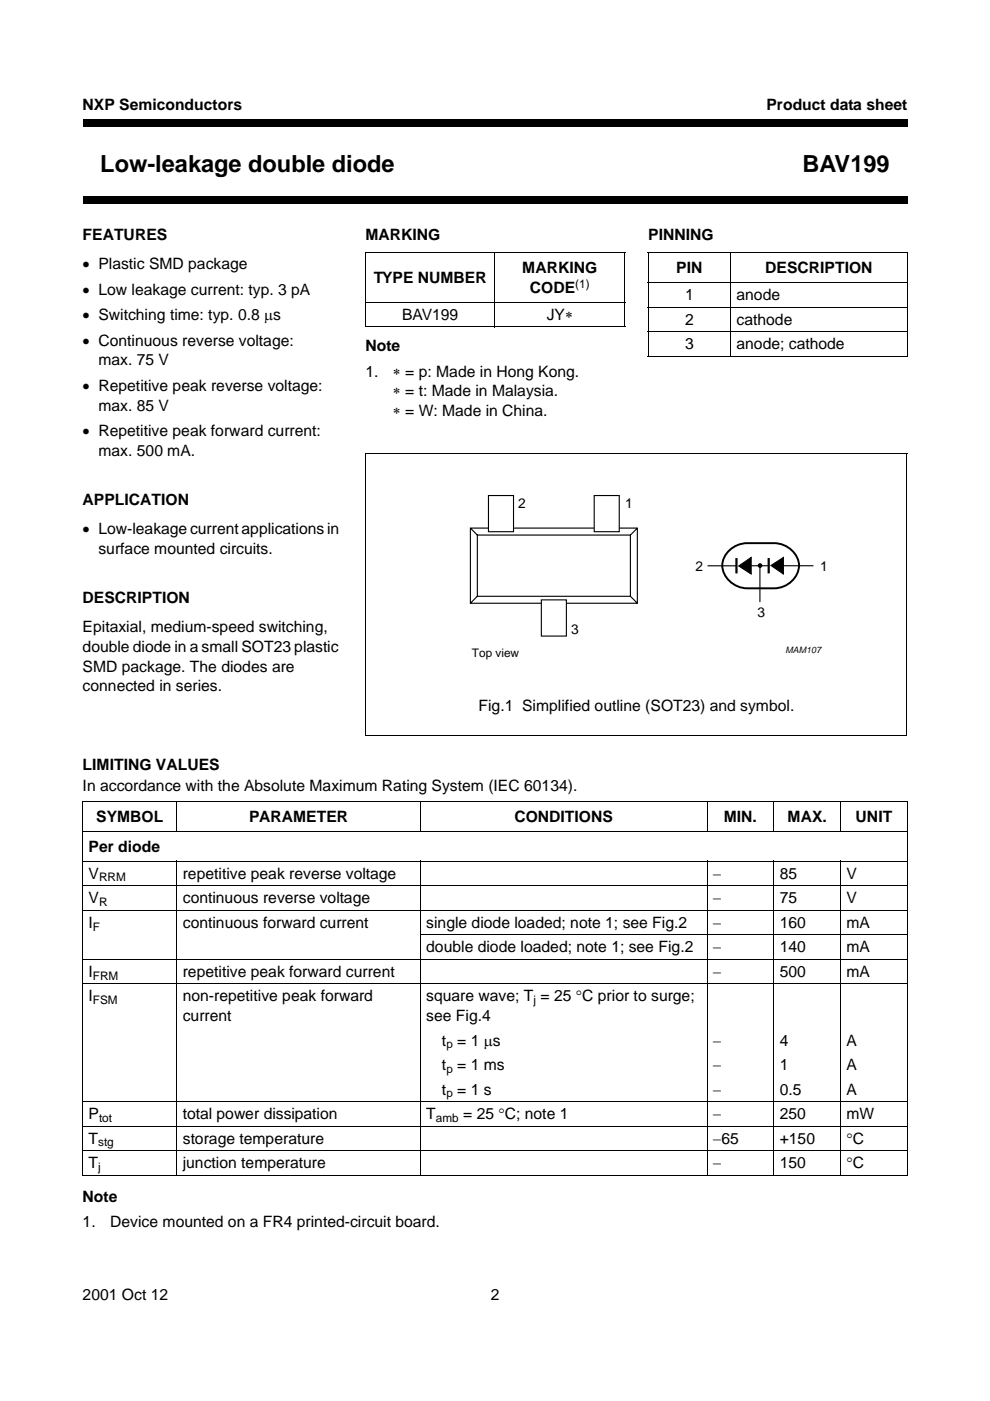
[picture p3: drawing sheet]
<svg xmlns="http://www.w3.org/2000/svg" width="210mm" height="297mm" viewBox="0 0 210 297" stroke-linecap="round" stroke-linejoin="round" font-family="sans-serif">
<defs><g id="words">
<g font-size="5">
<text x="21.3" y="36.4">Low-leakage double diode</text>
<text x="170.1" y="36.4">BAV199</text>
</g>
<g font-size="3.3">
<text x="17.5" y="23.3">NXP Semiconductors</text>
<text x="162.5" y="23.3">Product data sheet</text>
<text x="17.5" y="50.8">FEATURES</text>
<text x="77.5" y="50.8">MARKING</text>
<text x="137.4" y="50.8">PINNING</text>
<text x="17.5" y="57.1">• Plastic SMD package</text>
<text x="79.2" y="60">TYPE NUMBER</text>
<text x="110.7" y="57.9">MARKING</text>
<text x="143.4" y="57.9">PIN</text>
<text x="162.3" y="57.9">DESCRIPTION</text>
<text x="17.5" y="62.5">• Low leakage current: typ. 3 pA</text>
<text x="112.4" y="62.1">CODE</text>
<text x="145.2" y="63.6">1</text>
<text x="156.2" y="63.6">anode</text>
<text x="17.5" y="67.9">• Switching time: typ. 0.8 µs</text>
<text x="85.2" y="67.8">BAV199</text>
<text x="115.9" y="67.8">JY∗</text>
<text x="145.2" y="68.8">2</text>
<text x="156.2" y="68.8">cathode</text>
<text x="17.5" y="73.3">• Continuous reverse voltage:</text>
<text x="20.9" y="77.5">max. 75 V</text>
<text x="77.5" y="74.4">Note</text>
<text x="145.2" y="74">3</text>
<text x="156.2" y="74">anode; cathode</text>
<text x="17.5" y="82.9">• Repetitive peak reverse voltage:</text>
<text x="77.5" y="79.8">1.</text>
<text x="83.3" y="79.8">∗ = p: Made in Hong Kong.</text>
<text x="20.9" y="87">max. 85 V</text>
<text x="83.3" y="84">∗ = t: Made in Malaysia.</text>
<text x="83.3" y="88.2">∗ = W: Made in China.</text>
<text x="17.5" y="92.5">• Repetitive peak forward current:</text>
<text x="20.9" y="96.6">max. 500 mA.</text>
<text x="17.5" y="107">APPLICATION</text>
<text x="17.5" y="113.3">• Low-leakage current applications in</text>
<text x="20.9" y="117.4">surface mounted circuits.</text>
<text x="17.5" y="127.8">DESCRIPTION</text>
<text x="17.5" y="134.1">Epitaxial, medium-speed switching,</text>
<text x="17.5" y="138.2">double diode in a small SOT23 plastic</text>
<text x="17.5" y="142.4">SMD package. The diodes are</text>
<text x="17.5" y="146.6">connected in series.</text>
<text x="101.5" y="150.7">Fig.1 Simplified outline (SOT23) and symbol.</text>
<text x="17.5" y="163.2">LIMITING VALUES</text>
<text x="17.5" y="167.8">In accordance with the Absolute Maximum Rating System (IEC 60134).</text>
<text x="20.4" y="174.3">SYMBOL</text>
<text x="52.8" y="174.3">PARAMETER</text>
<text x="109.1" y="174.3">CONDITIONS</text>
<text x="153.5" y="174.3">MIN.</text>
<text x="167" y="174.3">MAX.</text>
<text x="181.4" y="174.3">UNIT</text>
<text x="18.8" y="180.6">Per diode</text>
<text x="18.8" y="186.3">V</text>
<text x="18.8" y="191.5">V</text>
<text x="38.8" y="186.3">repetitive peak reverse voltage</text>
<text x="38.8" y="191.5">continuous reverse voltage</text>
<text x="151.2" y="186.3">−</text>
<text x="151.2" y="191.5">−</text>
<text x="165.3" y="186.3">85</text>
<text x="165.3" y="191.5">75</text>
<text x="179.5" y="186.3">V</text>
<text x="179.5" y="191.5">V</text>
<text x="18.8" y="196.7">I</text>
<text x="38.8" y="196.7">continuous forward current</text>
<text x="90.4" y="196.7">single diode loaded; note 1; see Fig.2</text>
<text x="151.2" y="196.7">−</text>
<text x="165.3" y="196.7">160</text>
<text x="179.5" y="196.7">mA</text>
<text x="90.4" y="201.9">double diode loaded; note 1; see Fig.2</text>
<text x="151.2" y="201.9">−</text>
<text x="165.3" y="201.9">140</text>
<text x="179.5" y="201.9">mA</text>
<text x="18.8" y="207.1">I</text>
<text x="38.8" y="207.1">repetitive peak forward current</text>
<text x="151.2" y="207.1">−</text>
<text x="165.3" y="207.1">500</text>
<text x="179.5" y="207.1">mA</text>
<text x="18.8" y="212.3">I</text>
<text x="38.8" y="212.3">non-repetitive peak forward</text>
<text x="90.4" y="212.3">square wave; T = 25 °C prior to surge;</text>
<text x="38.8" y="216.5">current</text>
<text x="90.4" y="216.5">see Fig.4</text>
<text x="93.7" y="221.7">t = 1 µs</text>
<text x="151.2" y="221.7">−</text>
<text x="165.3" y="221.7">4</text>
<text x="179.5" y="221.7">A</text>
<text x="93.7" y="226.9">t = 1 ms</text>
<text x="151.2" y="226.9">−</text>
<text x="165.3" y="226.9">1</text>
<text x="179.5" y="226.9">A</text>
<text x="93.7" y="232.1">t = 1 s</text>
<text x="151.2" y="232.1">−</text>
<text x="165.3" y="232.1">0.5</text>
<text x="179.5" y="232.1">A</text>
<text x="18.8" y="237.3">P</text>
<text x="38.8" y="237.3">total power dissipation</text>
<text x="90.4" y="237.3">T</text>
<text x="98.2" y="237.3">= 25 °C; note 1</text>
<text x="151.2" y="237.3">−</text>
<text x="165.3" y="237.3">250</text>
<text x="179.5" y="237.3">mW</text>
<text x="18.8" y="242.5">T</text>
<text x="38.8" y="242.5">storage temperature</text>
<text x="151.2" y="242.5">−65</text>
<text x="165.3" y="242.5">+150</text>
<text x="179.5" y="242.5">°C</text>
<text x="18.8" y="247.7">T</text>
<text x="38.8" y="247.7">junction temperature</text>
<text x="151.2" y="247.7">−</text>
<text x="165.3" y="247.7">150</text>
<text x="179.5" y="247.7">°C</text>
<text x="17.5" y="254.8">Note</text>
<text x="17.5" y="260.2">1.</text>
<text x="23.4" y="260.2">Device mounted on a FR4 printed-circuit board.</text>
<text x="17.5" y="275.6">2001 Oct 12</text>
<text x="104" y="275.6">2</text>
</g>
<g font-size="2.9">
<text x="109.8" y="107.7">2</text>
<text x="132.5" y="107.7">1</text>
<text x="147.5" y="121">2</text>
<text x="173.9" y="121">1</text>
<text x="160.6" y="130.8">3</text>
<text x="121.1" y="134.3">3</text>
</g>
<g font-size="2.5">
<text x="122" y="61.1">(1)</text>
<text x="100.1" y="139.3">Top view</text>
<text x="21" y="186.9">RRM</text>
<text x="19.7" y="197.3">F</text>
<text x="21" y="192.1">R</text>
<text x="19.7" y="207.7">FRM</text>
<text x="19.7" y="212.9">FSM</text>
<text x="113.1" y="212.9">j</text>
<text x="94.6" y="222.3">p</text>
<text x="94.6" y="227.5">p</text>
<text x="94.6" y="232.7">p</text>
<text x="21" y="237.9">tot</text>
<text x="92.4" y="237.9">amb</text>
<text x="20.8" y="243.1">stg</text>
<text x="20.8" y="248.3">j</text>
</g>
<text font-size="1.9" x="166.6" y="138.5">MAM107</text>
</g></defs>
<path d="M17.5 25.3h174.9v1.7h-174.9zM17.5 41.5h174.9v1.7h-174.9z" fill="#000"/>
<g fill="none" stroke="#000" stroke-width=".21">
<path d="M77.4 53.6h55.1M77.5 53.7v15.5M104.9 53.5v15.9M132.4 53.7v15.5M137.3 53.6h55.2M137.3 59.9h55.2M137.4 53.7v21.7M154.9 53.5v22.1M192.4 53.7v21.7M77.4 64.1h55.1M77.4 69.3h55.1M137.3 65.1h55.2"/>
<path d="M137.3 70.3h55.2M137.3 75.5h55.2"/>
</g>
<g fill="#fff">
<path d="M82.5 148.5h104.9v7.5h-104.9z"/>
<path d="M78 105h114.4v7.3h-114.4z"/>
<path d="M178.9 109h13.5z"/>
<path d="M178.9 108.1v2z"/>
<path d="M78 104.9h114.4v7.3h-114.4z"/>
<circle cx="108.1" cy="105.7" r=".22"/>
<circle cx="108.1" cy="107.6" r=".22"/>
<circle cx="108.1" cy="109.5" r=".22"/>
<circle cx="108.1" cy="111.3" r=".22"/>
<circle cx="162.9" cy="105.7" r=".22"/>
<circle cx="162.9" cy="107.6" r=".22"/>
<circle cx="162.9" cy="109.5" r=".22"/>
<circle cx="162.9" cy="111.3" r=".22"/>
</g>
<path d="M99.7 112h35.4v15.9h-35.4zM99.7 112l1.5 1.4h32.5v13h-32.5v-13zM135.1 112l-1.4 1.4M101.2 126.4l-1.5 1.5M133.7 126.4l1.4 1.5" fill="none" stroke="#000" stroke-width=".24"/>
<g fill="#fff" stroke="#000" stroke-width=".24">
<path d="M114.8 127.2h5.3v7.7h-5.3z"/>
<path d="M103.6 105.1h5.3v7.6h-5.3z"/>
<path d="M126 105.1h5.3v7.6h-5.3z"/>
</g>
<path d="M154.4 116.9a5.6 5.6 0 0 1 4-1.7h5.7a5.3 5.3 0 0 1 5.3 4.7 5.3 5.3 0 0 1-5.3 4.8h-5.7a5.1 5.1 0 0 1-5.2-5.6l.3-.8z" fill="#fff" stroke="#000" stroke-width=".41"/>
<g fill="#000" stroke="#000" stroke-width=".21">
<path d="M156.6 120l2.7-1.8v3.5zM163.4 119.9l2.7-1.7v3.5z"/>
<circle cx="161.1" cy="119.9" r=".39"/>
</g>
<path d="M156.1 118.3v3.3M163 118.3v3.3" fill="none" stroke="#000" stroke-width=".47"/>
<path d="M150 120h6.2M159.3 119.9h3.7M161.1 120v7.6M166.1 119.9h6.4" fill="none" stroke="#000" stroke-width=".24"/>
<g fill="none" stroke="#000" stroke-width=".21">
<path d="M77.6 96.2h114.8M77.6 96.1v59.8M192.3 96.2v59.8M77.5 155.9h114.8M17.4 169.9h175.1M17.4 176.3h175.1M17.5 170.1v79M37.5 169.8v6.6M89.1 169.8v6.6M149.9 169.8v6.6M164.1 169.8v6.6M178.2 169.8v6.6"/>
<path d="M192.4 170.1v79M17.4 182.6h175.1M17.4 187.8h175.1M17.4 193h175.1M37.5 182.5v66.8M89 198.2h103.5M89.1 182.5v66.8M149.9 182.5v66.8M164.1 182.5v66.8M178.2 182.5v66.8M17.4 203.4h175.1M17.4 208.6h175.1"/>
<path d="M17.4 233.6h175.1M17.4 238.8h175.1M17.4 244h175.1M17.4 249.2h175.1"/>
</g>
<use href="#words"/>
</svg>
